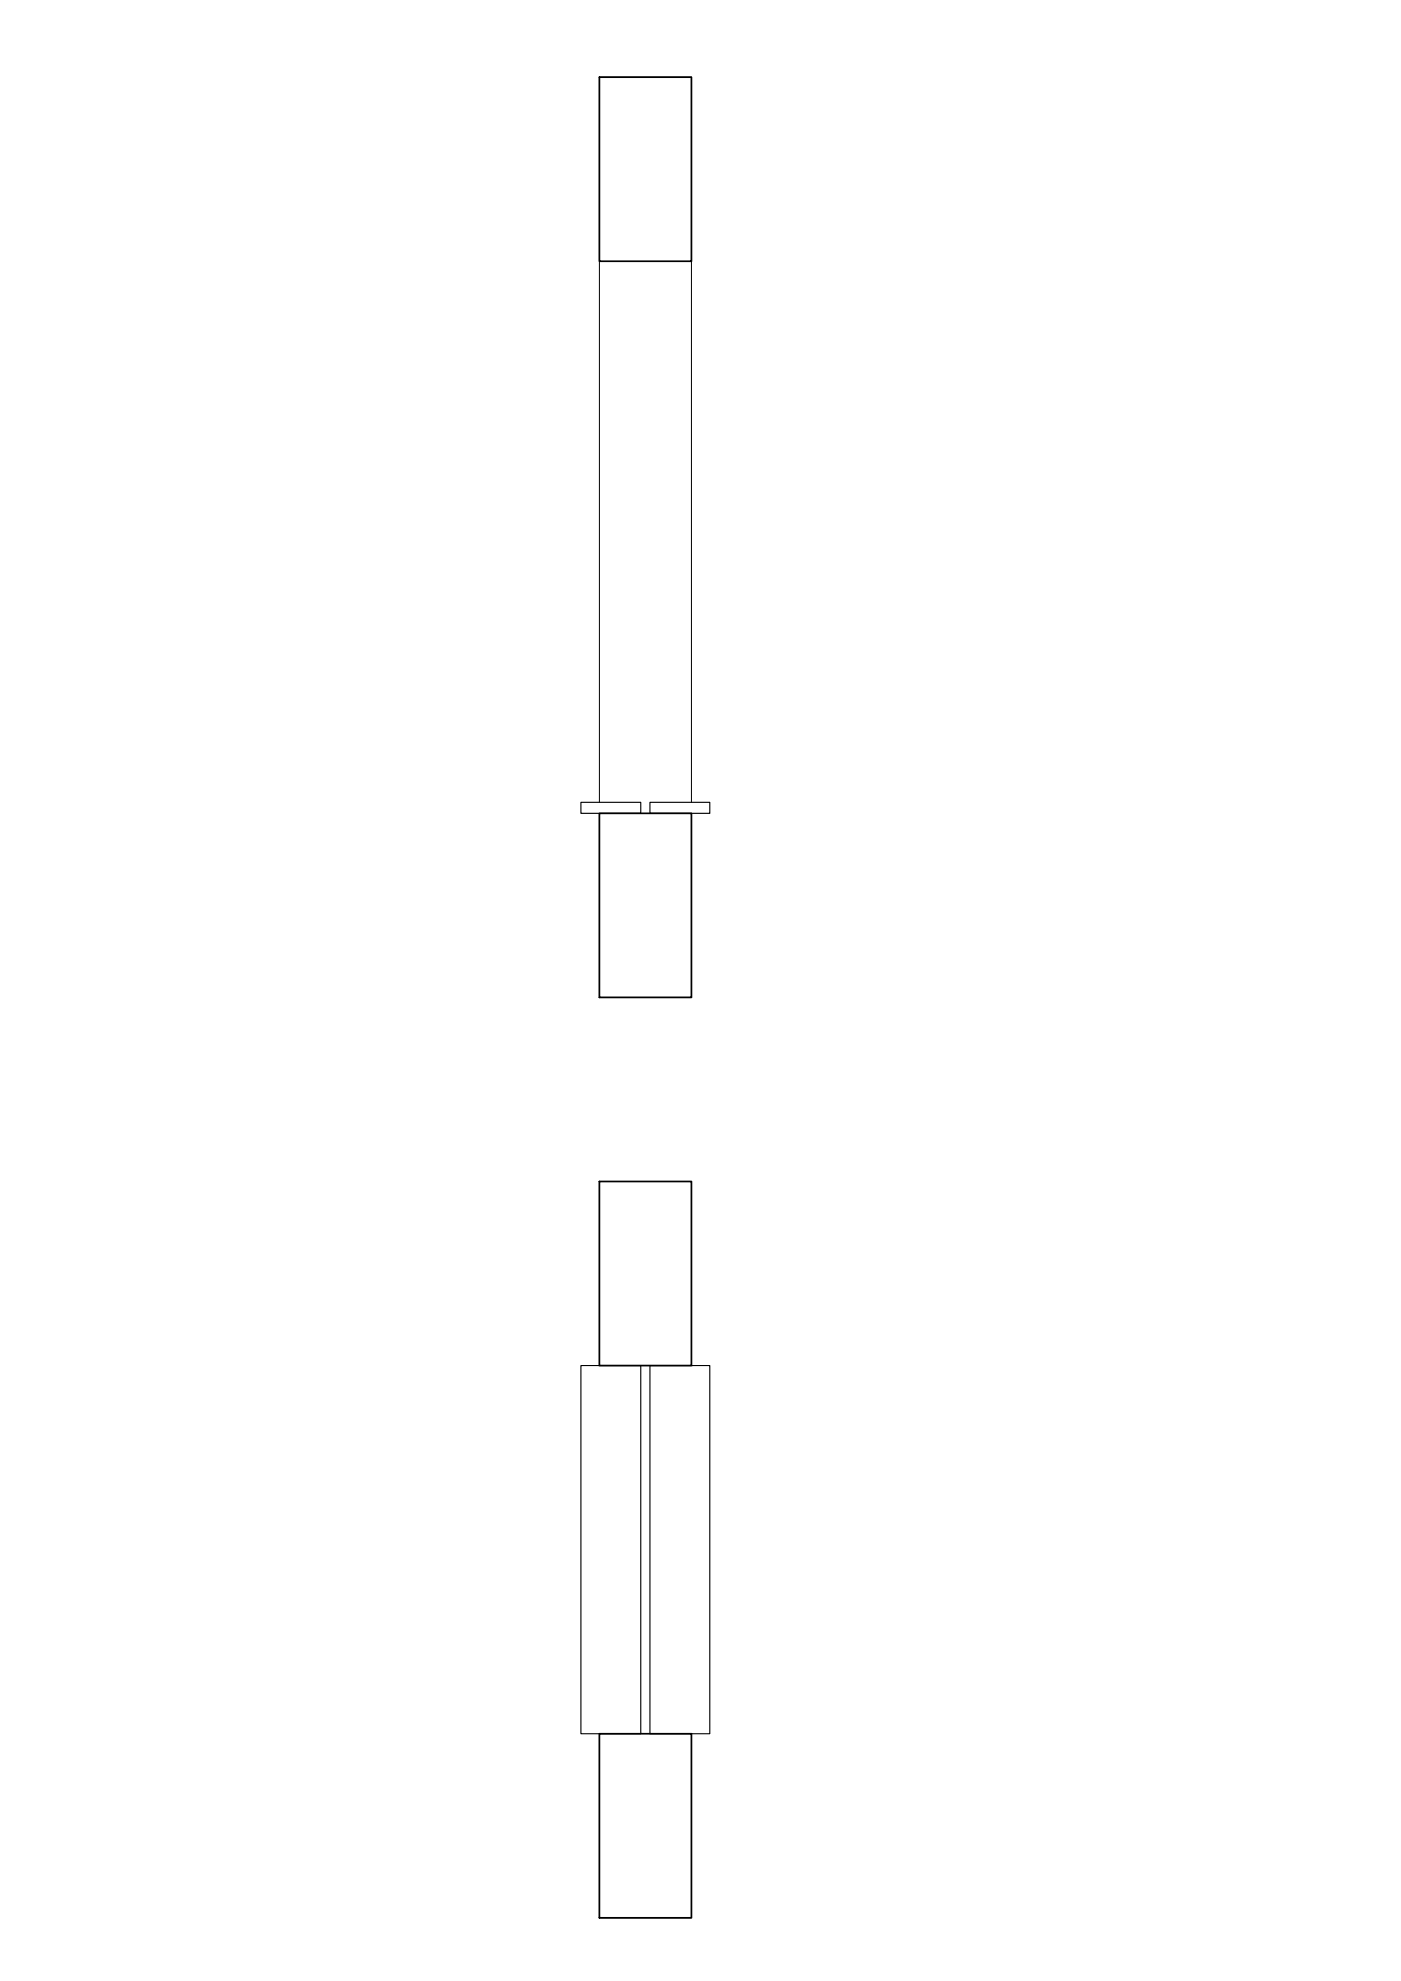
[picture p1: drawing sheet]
<svg xmlns="http://www.w3.org/2000/svg" width="420mm" height="594mm" viewBox="0 0 420 594" stroke-linecap="round" stroke-linejoin="round" font-family="sans-serif">
<!-- layer: foro -->
<path d="M179.8 240.6v-217.5h27.6v217.5M179.8 243.9v55.2h27.6v-55.2M179.8 409.5v-55.2h27.6v55.2M179.8 519.9v55.2h27.6v-55.2" fill="none" stroke="#000" stroke-width=".3"/>
<!-- layer: muro sez -->
<path d="M179.8 23.1h27.6v55.2h-27.6zM179.8 243.9h27.6v55.2h-27.6zM179.8 354.3h27.6v55.2h-27.6zM179.8 519.9h27.6v55.2h-27.6z" fill="none" stroke="#000" stroke-width=".51"/>
<!-- layer: lastre -->
<path d="M174.2 240.6h18v3.3h-18zM194.9 240.6h18v3.3h-18zM174.2 409.5h18v110.4h-18zM194.9 409.5h18v110.4h-18z" fill="none" stroke="#000" stroke-width=".34"/>
<!-- layer: 0 -->
<path d="M7.8 18.1v558.3" fill="none" stroke="#fff" stroke-width=".3"/>
</svg>
